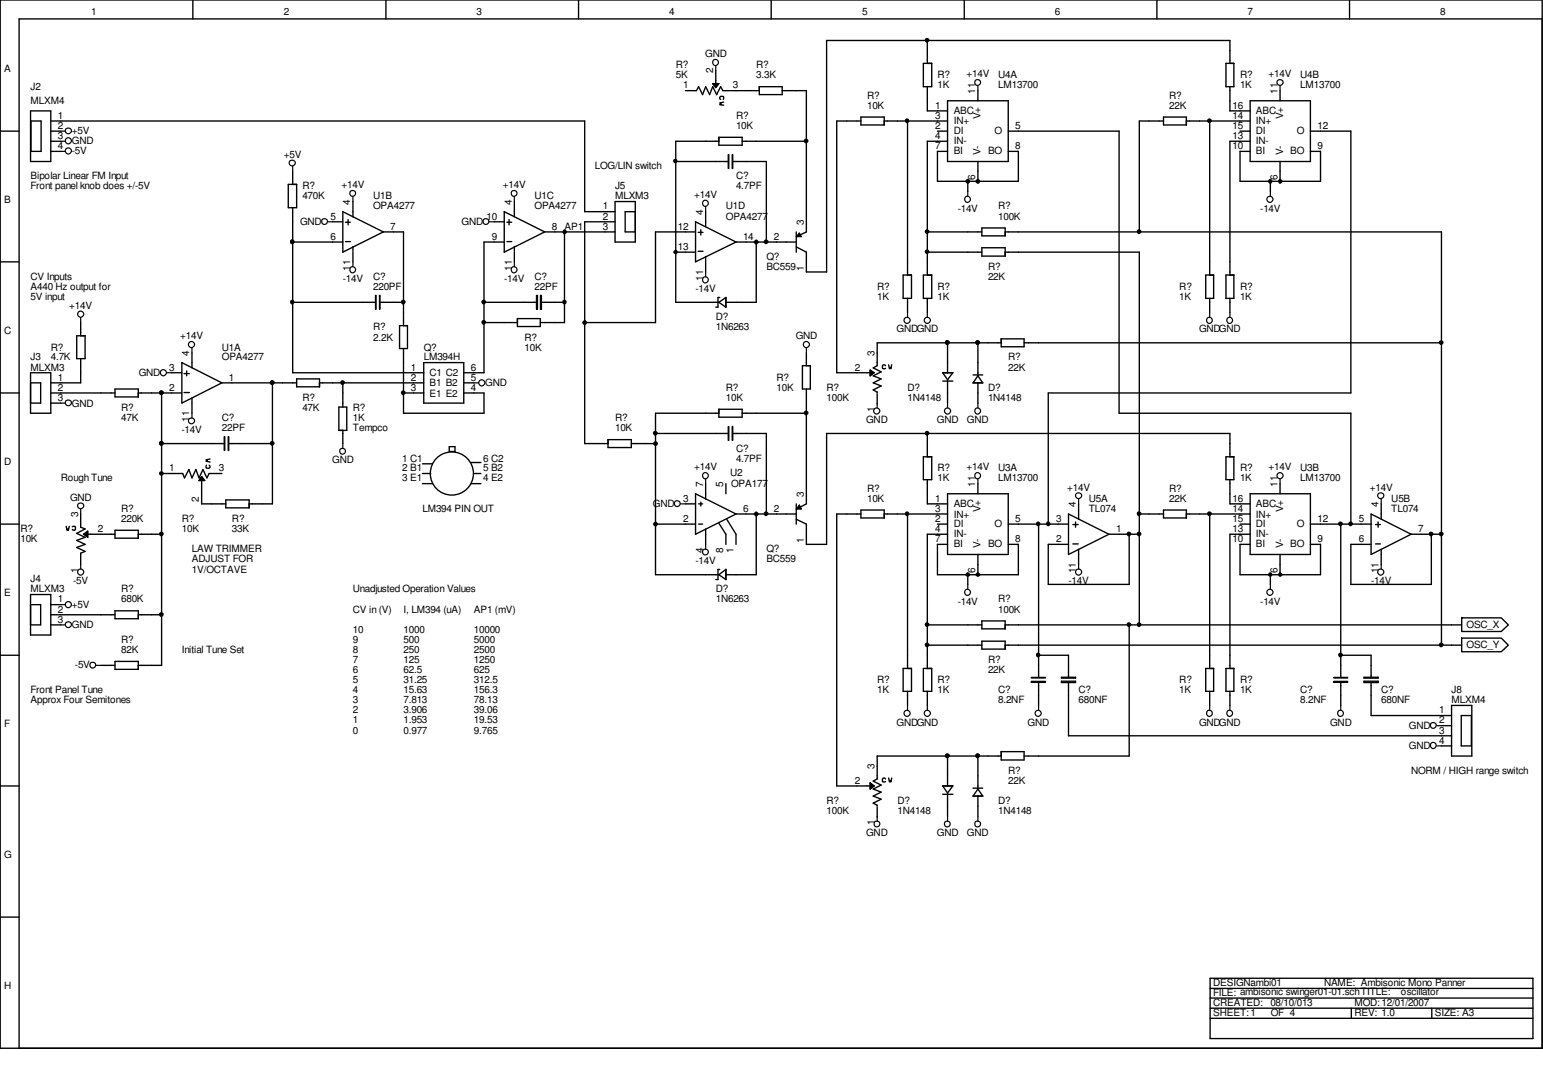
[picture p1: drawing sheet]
<svg xmlns="http://www.w3.org/2000/svg" width="297mm" height="210mm" viewBox="0 0 297 210" stroke-linecap="round" stroke-linejoin="round" font-family="sans-serif">
<defs><g id="words">
<g font-size="1.9">
<text x="17.6" y="3">1</text>
<text x="54.6" y="3">2</text>
<text x="91.7" y="3">3</text>
<text x="128.8" y="3">4</text>
<text x="166" y="3">5</text>
<text x="203.1" y="3">6</text>
<text x="240.2" y="3">7</text>
<text x="277.2" y="3">8</text>
<text x="135.8" y="11">GND</text>
<text x=".8" y="13.8">A</text>
<text x="5.9" y="17.4">J2</text>
<text x="130.1" y="13.1">R?</text>
<text x="130.1" y="15.1">5K</text>
<text x="131.5" y="17">1</text>
<text x="137.3" y="14.1" transform="rotate(-90 137.3 14.1)">2</text>
<text x="141.1" y="17">3</text>
<text x="145.6" y="13.1">R?</text>
<text x="145.6" y="15.1">3.3K</text>
<text x="180.5" y="15.1">R?</text>
<text x="180.5" y="17">1K</text>
<text x="186.1" y="14.9">+14V</text>
<text x="192.1" y="15.1">U4A</text>
<text x="192.1" y="17">LM13700</text>
<text x="238.7" y="15.1">R?</text>
<text x="238.7" y="17">1K</text>
<text x="244.2" y="14.9">+14V</text>
<text x="250.3" y="15.1">U4B</text>
<text x="250.3" y="17">LM13700</text>
<text x="5.9" y="20">MLXM4</text>
<text x="11.1" y="22.9">1</text>
<text x="141.7" y="22.9">R?</text>
<text x="166.9" y="19">R?</text>
<text x="166.9" y="20.9">10K</text>
<text x="180" y="20.9">1</text>
<text x="180" y="22.9">3</text>
<text x="183.6" y="22">ABC</text>
<text x="183.6" y="23.9">IN+</text>
<text x="187.7" y="18" transform="rotate(-90 187.7 18)">11</text>
<text x="188.8" y="22.9" transform="rotate(-90 188.8 22.9)">V+</text>
<text x="225.1" y="19">R?</text>
<text x="225.1" y="20.9">22K</text>
<text x="237.3" y="20.9">16</text>
<text x="237.3" y="22.9">14</text>
<text x="241.8" y="22">ABC</text>
<text x="241.8" y="23.9">IN+</text>
<text x="245.9" y="18" transform="rotate(-90 245.9 18)">11</text>
<text x="247" y="22.9" transform="rotate(-90 247 22.9)">V+</text>
<text x="11.1" y="24.8">2</text>
<text x="11.1" y="26.8">3</text>
<text x="11.1" y="28.7">4</text>
<text x="13.8" y="25.8">+5V</text>
<text x="13.8" y="29.7">-5V</text>
<text x="13.8" y="27.8">GND</text>
<text x="141.7" y="24.8">10K</text>
<text x="180" y="24.8">2</text>
<text x="180" y="26.8">4</text>
<text x="180" y="28.7">7</text>
<text x="183.6" y="25.8">DI</text>
<text x="183.6" y="27.8">IN-</text>
<text x="183.6" y="29.7">BI</text>
<text x="188.8" y="29.9" transform="rotate(-90 188.8 29.9)">V-</text>
<text x="190.2" y="29.7">BO</text>
<text x="191.5" y="25.8">O</text>
<text x="195.4" y="24.8">5</text>
<text x="195.4" y="28.7">8</text>
<text x="237.3" y="24.8">15</text>
<text x="237.3" y="26.8">13</text>
<text x="237.3" y="28.7">10</text>
<text x="241.8" y="25.8">DI</text>
<text x="241.8" y="27.8">IN-</text>
<text x="241.8" y="29.7">BI</text>
<text x="247" y="29.9" transform="rotate(-90 247 29.9)">V-</text>
<text x="248.4" y="29.7">BO</text>
<text x="249.6" y="25.8">O</text>
<text x="253.6" y="24.8">12</text>
<text x="253.6" y="28.7">9</text>
<text x="5.9" y="34.5">Bipolar Linear FM Input</text>
<text x="54.6" y="30.4">+5V</text>
<text x="114.5" y="32.5">LOG/LIN switch</text>
<text x="141.7" y="34.5">C?</text>
<text x="187.7" y="34.7" transform="rotate(-90 187.7 34.7)">6</text>
<text x="245.9" y="34.7" transform="rotate(-90 245.9 34.7)">6</text>
<text x=".8" y="39">B</text>
<text x="5.9" y="36.4">Front panel knob does +/-5V</text>
<text x="58.2" y="36.4">R?</text>
<text x="58.2" y="38.4">470K</text>
<text x="65.7" y="36.2">+14V</text>
<text x="67.4" y="39.4" transform="rotate(-90 67.4 39.4)">4</text>
<text x="71.8" y="38.4">U1B</text>
<text x="71.8" y="40.3">OPA4277</text>
<text x="96.8" y="36.2">+14V</text>
<text x="98.5" y="39.4" transform="rotate(-90 98.5 39.4)">4</text>
<text x="102.9" y="38.4">U1C</text>
<text x="102.9" y="40.3">OPA4277</text>
<text x="116" y="40.3">1</text>
<text x="118.4" y="36.4">J5</text>
<text x="118.4" y="38.4">MLXM3</text>
<text x="133.6" y="38.1">+14V</text>
<text x="135.3" y="41.3" transform="rotate(-90 135.3 41.3)">4</text>
<text x="139.7" y="40.3">U1D</text>
<text x="141.7" y="36.4">4.7PF</text>
<text x="184.4" y="40.7">-14V</text>
<text x="192.1" y="40.3">R?</text>
<text x="242.6" y="40.7">-14V</text>
<text x="57.8" y="43.3">GND</text>
<text x="63.6" y="42.2">5</text>
<text x="63.6" y="46.1">6</text>
<text x="75.1" y="44.2">7</text>
<text x="88.9" y="43.3">GND</text>
<text x="93.7" y="42.2">10</text>
<text x="94.7" y="46.1">9</text>
<text x="106.2" y="44.2">8</text>
<text x="108.7" y="44.2">AP1</text>
<text x="116" y="42.2">2</text>
<text x="116" y="44.2">3</text>
<text x="130.5" y="44.2">12</text>
<text x="139.7" y="42.2">OPA4277</text>
<text x="143" y="46.1">14</text>
<text x="149" y="46.1">2</text>
<text x="154.7" y="43.3" transform="rotate(-90 154.7 43.3)">3</text>
<text x="192.1" y="42.2">100K</text>
<text x="5.9" y="53.8">CV Inputs</text>
<text x="67.4" y="52.2" transform="rotate(-90 67.4 52.2)">11</text>
<text x="71.8" y="53.8">C?</text>
<text x="98.5" y="52.2" transform="rotate(-90 98.5 52.2)">11</text>
<text x="102.9" y="53.8">C?</text>
<text x="130.5" y="48.1">13</text>
<text x="147.5" y="50">Q?</text>
<text x="147.5" y="51.9">BC559</text>
<text x="154.7" y="52.2" transform="rotate(-90 154.7 52.2)">1</text>
<text x="190.2" y="51.9">R?</text>
<text x="190.2" y="53.8">22K</text>
<text x="5.9" y="57.7">5V input</text>
<text x="5.9" y="55.8">A440 Hz output for</text>
<text x="13.3" y="59.4">+14V</text>
<text x="66" y="54.3">-14V</text>
<text x="71.8" y="55.8">220PF</text>
<text x="97.1" y="54.3">-14V</text>
<text x="102.9" y="55.8">22PF</text>
<text x="133.9" y="56.2">-14V</text>
<text x="135.3" y="54.1" transform="rotate(-90 135.3 54.1)">11</text>
<text x="168.9" y="55.8">R?</text>
<text x="168.9" y="57.7">1K</text>
<text x="180.5" y="55.8">R?</text>
<text x="180.5" y="57.7">1K</text>
<text x="227" y="55.8">R?</text>
<text x="227" y="57.7">1K</text>
<text x="238.7" y="55.8">R?</text>
<text x="238.7" y="57.7">1K</text>
<text x=".8" y="64.2">C</text>
<text x="34.7" y="65.3">+14V</text>
<text x="71.8" y="63.6">R?</text>
<text x="71.8" y="65.5">2.2K</text>
<text x="101" y="65.5">R?</text>
<text x="137.8" y="61.6">D?</text>
<text x="137.8" y="63.6">1N6263</text>
<text x="153.2" y="65.3">GND</text>
<text x="172.6" y="63.9">GNDGND</text>
<text x="230.8" y="63.9">GNDGND</text>
<text x="5.9" y="69.3">J3</text>
<text x="5.9" y="71.3">MLXM3</text>
<text x="9.8" y="67.5">R?</text>
<text x="9.8" y="69.3">4.7K</text>
<text x="32.6" y="71.3">3</text>
<text x="36.4" y="68.4" transform="rotate(-90 36.4 68.4)">4</text>
<text x="42.7" y="69.3">OPA4277</text>
<text x="42.7" y="67.5">U1A</text>
<text x="79.1" y="71.3">1</text>
<text x="81.6" y="67.5">Q?</text>
<text x="81.6" y="69.3">LM394H</text>
<text x="90.6" y="71.3">6</text>
<text x="101" y="67.5">10K</text>
<text x="164.5" y="71.3">2</text>
<text x="168.4" y="68.4" transform="rotate(-90 168.4 68.4)">3</text>
<text x="194.1" y="69.3">R?</text>
<text x="194.1" y="71.3">22K</text>
<text x="11.1" y="73.2">1</text>
<text x="11.1" y="75.2">2</text>
<text x="11.1" y="77.1">3</text>
<text x="26.7" y="72.4">GND</text>
<text x="32.6" y="75.2">2</text>
<text x="44.1" y="73.2">1</text>
<text x="58.2" y="77.1">R?</text>
<text x="79.1" y="73.2">2</text>
<text x="79.1" y="75.2">3</text>
<text x="82.7" y="72.4">C1 C2</text>
<text x="82.7" y="74.3">B1 B2</text>
<text x="82.7" y="76.3">E1 E2</text>
<text x="90.6" y="75.2">4</text>
<text x="90.6" y="73.2">5</text>
<text x="93.4" y="74.3">GND</text>
<text x="139.7" y="75.2">R?</text>
<text x="139.7" y="77.1">10K</text>
<text x="149.5" y="73.2">R?</text>
<text x="149.5" y="75.2">10K</text>
<text x="159.1" y="75.2">R?</text>
<text x="159.1" y="77.1">100K</text>
<text x="174.7" y="75.2">D?</text>
<text x="174.7" y="77.1">1N4148</text>
<text x="190.2" y="75.2">D?</text>
<text x="190.2" y="77.1">1N4148</text>
<text x="13.8" y="78.2">GND</text>
<text x="23.3" y="79.1">R?</text>
<text x="23.3" y="81">47K</text>
<text x="34.9" y="83.3">-14V</text>
<text x="36.4" y="81.2" transform="rotate(-90 36.4 81.2)">11</text>
<text x="42.7" y="81">C?</text>
<text x="42.7" y="83">22PF</text>
<text x="58.2" y="79.1">47K</text>
<text x="67.9" y="79.1">R?</text>
<text x="67.9" y="81">1K</text>
<text x="67.9" y="83">Tempco</text>
<text x="118.4" y="81">R?</text>
<text x="118.4" y="83">10K</text>
<text x="166.7" y="81.4">GND</text>
<text x="168.4" y="79.3" transform="rotate(-90 168.4 79.3)">1</text>
<text x="180.4" y="81.4">GND</text>
<text x="186.1" y="81.4">GND</text>
<text x=".8" y="89.4">D</text>
<text x="64" y="89.2">GND</text>
<text x="77.4" y="88.8">1 C1</text>
<text x="93" y="88.8">6 C2</text>
<text x="141.7" y="86.9">C?</text>
<text x="141.7" y="88.8">4.7PF</text>
<text x="11.7" y="92.6">Rough Tune</text>
<text x="32.6" y="90.7">1</text>
<text x="42.1" y="90.7">3</text>
<text x="77.4" y="92.6">3 E1</text>
<text x="77.4" y="90.7">2 B1</text>
<text x="93" y="92.6">4 E2</text>
<text x="93" y="90.7">5 B2</text>
<text x="133.6" y="90.5">+14V</text>
<text x="135.3" y="93.6" transform="rotate(-90 135.3 93.6)">7</text>
<text x="139.2" y="93.6" transform="rotate(-90 139.2 93.6)">5</text>
<text x="140.6" y="91.6">U2</text>
<text x="140.8" y="93.6">OPA177</text>
<text x="154.7" y="95.6" transform="rotate(-90 154.7 95.6)">3</text>
<text x="166.9" y="94.6">R?</text>
<text x="180.5" y="90.7">R?</text>
<text x="180.5" y="92.6">1K</text>
<text x="186.1" y="90.5">+14V</text>
<text x="187.7" y="93.6" transform="rotate(-90 187.7 93.6)">11</text>
<text x="192.1" y="90.7">U3A</text>
<text x="192.1" y="92.6">LM13700</text>
<text x="205.4" y="94.4">+14V</text>
<text x="225.1" y="94.6">R?</text>
<text x="238.7" y="90.7">R?</text>
<text x="238.7" y="92.6">1K</text>
<text x="244.2" y="90.5">+14V</text>
<text x="245.9" y="93.6" transform="rotate(-90 245.9 93.6)">11</text>
<text x="250.3" y="90.7">U3B</text>
<text x="250.3" y="92.6">LM13700</text>
<text x="263.7" y="94.4">+14V</text>
<text x="13.5" y="96.4">GND</text>
<text x="15" y="99.5" transform="rotate(-90 15 99.5)">3</text>
<text x="23.3" y="98.5">R?</text>
<text x="23.3" y="100.4">220K</text>
<text x="35" y="100.4">R?</text>
<text x="38.3" y="96.5" transform="rotate(-90 38.3 96.5)">2</text>
<text x="44.7" y="100.4">R?</text>
<text x="81.3" y="98.5">LM394 PIN OUT</text>
<text x="125.7" y="97.6">GND</text>
<text x="131.5" y="96.5">3</text>
<text x="131.5" y="100.4">2</text>
<text x="143" y="98.5">6</text>
<text x="149" y="98.5">2</text>
<text x="166.9" y="96.5">10K</text>
<text x="180" y="96.5">1</text>
<text x="180" y="98.5">3</text>
<text x="180" y="100.4">2</text>
<text x="183.6" y="97.6">ABC</text>
<text x="183.6" y="99.6">IN+</text>
<text x="183.6" y="101.4">DI</text>
<text x="188.8" y="98.6" transform="rotate(-90 188.8 98.6)">V+</text>
<text x="191.5" y="101.4">O</text>
<text x="195.4" y="100.4">5</text>
<text x="203.3" y="100.4">3</text>
<text x="207.1" y="97.5" transform="rotate(-90 207.1 97.5)">4</text>
<text x="209.6" y="96.5">U5A</text>
<text x="209.6" y="98.5">TL074</text>
<text x="225.1" y="96.5">22K</text>
<text x="237.3" y="96.5">16</text>
<text x="237.3" y="98.5">14</text>
<text x="237.3" y="100.4">15</text>
<text x="241.8" y="97.6">ABC</text>
<text x="241.8" y="99.6">IN+</text>
<text x="241.8" y="101.4">DI</text>
<text x="247" y="98.6" transform="rotate(-90 247 98.6)">V+</text>
<text x="249.6" y="101.4">O</text>
<text x="253.6" y="100.4">12</text>
<text x="261.6" y="100.4">5</text>
<text x="265.4" y="97.5" transform="rotate(-90 265.4 97.5)">4</text>
<text x="267.8" y="96.5">U5B</text>
<text x="267.8" y="98.5">TL074</text>
<text x="3.9" y="102.4">R?</text>
<text x="3.9" y="104.3">10K</text>
<text x="18.8" y="102.4">2</text>
<text x="35" y="102.4">10K</text>
<text x="37" y="106.3">LAW TRIMMER</text>
<text x="44.7" y="102.4">33K</text>
<text x="135.3" y="106.4" transform="rotate(-90 135.3 106.4)">4</text>
<text x="139.2" y="106.4" transform="rotate(-90 139.2 106.4)">8</text>
<text x="141.2" y="106.4" transform="rotate(-90 141.2 106.4)">1</text>
<text x="147.5" y="106.3">Q?</text>
<text x="154.7" y="104.5" transform="rotate(-90 154.7 104.5)">1</text>
<text x="180" y="102.4">4</text>
<text x="180" y="104.3">7</text>
<text x="183.6" y="103.4">IN-</text>
<text x="183.6" y="105.3">BI</text>
<text x="188.8" y="105.5" transform="rotate(-90 188.8 105.5)">V-</text>
<text x="190.2" y="105.3">BO</text>
<text x="195.4" y="104.3">8</text>
<text x="203.3" y="104.3">2</text>
<text x="214.8" y="102.4">1</text>
<text x="237.3" y="102.4">13</text>
<text x="237.3" y="104.3">10</text>
<text x="241.8" y="103.4">IN-</text>
<text x="241.8" y="105.3">BI</text>
<text x="247" y="105.5" transform="rotate(-90 247 105.5)">V-</text>
<text x="248.4" y="105.3">BO</text>
<text x="253.6" y="104.3">9</text>
<text x="261.6" y="104.3">6</text>
<text x="273" y="102.4">7</text>
<text x="5.9" y="112">J4</text>
<text x="5.9" y="114">MLXM3</text>
<text x="14.1" y="112.4">-5V</text>
<text x="15" y="110.2" transform="rotate(-90 15 110.2)">1</text>
<text x="23.3" y="114">R?</text>
<text x="37" y="108.2">ADJUST FOR</text>
<text x="37" y="110.2">1V/OCTAVE</text>
<text x="67.9" y="114">Unadjusted Operation Values</text>
<text x="133.9" y="108.5">-14V</text>
<text x="137.8" y="114">D?</text>
<text x="147.5" y="108.2">BC559</text>
<text x="187.7" y="110.3" transform="rotate(-90 187.7 110.3)">6</text>
<text x="205.7" y="112.4">-14V</text>
<text x="207.1" y="110.3" transform="rotate(-90 207.1 110.3)">11</text>
<text x="245.9" y="110.3" transform="rotate(-90 245.9 110.3)">6</text>
<text x="263.9" y="112.4">-14V</text>
<text x="265.4" y="110.3" transform="rotate(-90 265.4 110.3)">11</text>
<text x=".8" y="114.6">E</text>
<text x="11.1" y="115.9">1</text>
<text x="11.1" y="117.9">2</text>
<text x="11.1" y="119.8">3</text>
<text x="13.8" y="117">+5V</text>
<text x="23.3" y="115.9">680K</text>
<text x="67.9" y="117.9">CV in (V)</text>
<text x="77.7" y="117.9">I, LM394 (uA)</text>
<text x="91.2" y="117.9">AP1 (mV)</text>
<text x="137.8" y="115.9">1N6263</text>
<text x="184.4" y="116.3">-14V</text>
<text x="192.1" y="115.9">R?</text>
<text x="192.1" y="117.9">100K</text>
<text x="242.6" y="116.3">-14V</text>
<text x="13.8" y="120.9">GND</text>
<text x="23.3" y="123.7">R?</text>
<text x="23.3" y="125.6">82K</text>
<text x="35" y="125.6">Initial Tune Set</text>
<text x="67.9" y="121.8">10</text>
<text x="67.9" y="123.7">9</text>
<text x="67.9" y="125.6">8</text>
<text x="77.7" y="121.8">1000</text>
<text x="77.7" y="123.7">500</text>
<text x="77.7" y="125.6">250</text>
<text x="91.2" y="121.8">10000</text>
<text x="91.2" y="123.7">5000</text>
<text x="91.2" y="125.6">2500</text>
<text x="282.3" y="124.7">OSC_Y</text>
<text x="282.3" y="120.9">OSC_X</text>
<text x="14.4" y="128.6">-5V</text>
<text x="67.9" y="127.6">7</text>
<text x="67.9" y="129.5">6</text>
<text x="67.9" y="131.5">5</text>
<text x="77.7" y="127.6">125</text>
<text x="77.7" y="129.5">62.5</text>
<text x="77.7" y="131.5">31.25</text>
<text x="91.2" y="127.6">1250</text>
<text x="91.2" y="129.5">625</text>
<text x="91.2" y="131.5">312.5</text>
<text x="168.9" y="131.5">R?</text>
<text x="180.5" y="131.5">R?</text>
<text x="190.2" y="127.6">R?</text>
<text x="190.2" y="129.5">22K</text>
<text x="227" y="131.5">R?</text>
<text x="238.7" y="131.5">R?</text>
<text x="5.9" y="135.3">Approx Four Semitones</text>
<text x="5.9" y="133.4">Front Panel Tune</text>
<text x="67.9" y="133.4">4</text>
<text x="67.9" y="135.3">3</text>
<text x="67.9" y="137.2">2</text>
<text x="77.7" y="135.3">7.813</text>
<text x="77.7" y="137.2">3.906</text>
<text x="77.7" y="133.4">15.63</text>
<text x="91.2" y="133.4">156.3</text>
<text x="91.2" y="135.3">78.13</text>
<text x="91.2" y="137.2">39.06</text>
<text x="168.9" y="133.4">1K</text>
<text x="180.5" y="133.4">1K</text>
<text x="192.1" y="133.4">C?</text>
<text x="192.1" y="135.3">8.2NF</text>
<text x="207.6" y="133.4">C?</text>
<text x="207.6" y="135.3">680NF</text>
<text x="227" y="133.4">1K</text>
<text x="238.7" y="133.4">1K</text>
<text x="250.3" y="133.4">C?</text>
<text x="250.3" y="135.3">8.2NF</text>
<text x="265.9" y="133.4">C?</text>
<text x="265.9" y="135.3">680NF</text>
<text x="277.1" y="137.2">1</text>
<text x="279.4" y="133.4">J8</text>
<text x="279.4" y="135.3">MLXM4</text>
<text x=".8" y="139.9">F</text>
<text x="67.9" y="141.1">0</text>
<text x="67.9" y="139.2">1</text>
<text x="77.7" y="139.2">1.953</text>
<text x="77.7" y="141.1">0.977</text>
<text x="91.2" y="141.1">9.765</text>
<text x="91.2" y="139.2">19.53</text>
<text x="172.6" y="139.6">GNDGND</text>
<text x="197.8" y="139.6">GND</text>
<text x="230.8" y="139.6">GNDGND</text>
<text x="256.1" y="139.6">GND</text>
<text x="271.2" y="140.2">GND</text>
<text x="277.1" y="139.2">2</text>
<text x="277.1" y="141.1">3</text>
<text x="277.1" y="143.1">4</text>
<text x="168.4" y="147.9" transform="rotate(-90 168.4 147.9)">3</text>
<text x="194.1" y="148.8">R?</text>
<text x="271.2" y="144.1">GND</text>
<text x="271.6" y="148.8">NORM / HIGH range switch</text>
<text x="159.1" y="154.7">R?</text>
<text x="164.5" y="150.8">2</text>
<text x="172.8" y="154.7">D?</text>
<text x="192.1" y="154.7">D?</text>
<text x="194.1" y="150.8">22K</text>
<text x="159.1" y="156.6">100K</text>
<text x="166.7" y="160.9">GND</text>
<text x="168.4" y="158.8" transform="rotate(-90 168.4 158.8)">1</text>
<text x="172.8" y="156.6">1N4148</text>
<text x="180.4" y="160.9">GND</text>
<text x="186.1" y="160.9">GND</text>
<text x="192.1" y="156.6">1N4148</text>
<text x=".8" y="165">G</text>
<text x=".8" y="190.2">H</text>
<text x="233.5" y="191.6">FILE: ambisonic swinger01-01.schTITLE:</text>
<text x="233.5" y="189.7">DESIGN:ambi01</text>
<text x="254.9" y="189.7">NAME: Ambisonic Mono Panner</text>
<text x="269.7" y="191.5">oscillator</text>
<text x="233.5" y="195.5">SHEET:1</text>
<text x="233.5" y="193.5">CREATED:</text>
<text x="244.6" y="193.5">08/10/013</text>
<text x="244.6" y="195.5">OF 4</text>
<text x="260.7" y="195.5">REV: 1.0</text>
<text x="260.7" y="193.5">MOD:12/01/2007</text>
<text x="276.2" y="195.5">SIZE: A3</text>
</g>
</g></defs>
<g fill="none" stroke="#000" stroke-width=".26">
<path d="M0 0h296.9v201.7h-296.9zM37.1 0v3.6M74.3 0v3.6M111.4 0v3.6M131.9 17.4h2.2l.4-.7 .8 1.5 .5-1.5 .8 1.5 .6-1.5 .8 1.5 .7-1.5 .4 .7h7.1M137.2 16.1h1.2l-.6 .7zM137.8 13.5v3.3M138.7 19.1l-.1-.1 .1-.5h.5v.6M139.3 19.6l-.7 .2 .2 .2-.2 .2h.7M146.2 16.7h4.4v1.5h-4.4zM148.5 0v3.6M150.6 17.4h4.6v27.2l-1.9 1"/>
<path d="M177.8 12.2h1.6v4.5h-1.6zM178.5 7.8v4.4M178.5 16.7v4.6h3.9M182.4 19.4h11.7v11.7h-11.7zM185.6 0v3.6M188.3 17.4v2M222.7 0v3.6M236 12.2h1.5v4.5h-1.5zM236.8 12.2v-4.4h-77.7v44.5h-3.9v-3.8l-1.9-1M236.8 16.7v4.6h3.9M240.7 19.4h11.6v11.7h-11.6zM246.4 17.4v2"/>
<path d="M259.8 0v3.6M296.9 3.6h-293.2v198.1M0 25.2h3.7M5.9 21.3h3.9v9.8h-3.9zM6 23.3h1.9v5.8h-1.9zM9.8 25.2h1.9M9.8 23.3h102.8v17.4h5.8M9.8 27.2h1.9M9.8 29.1h1.9M55.5 35.5h1.6v4.5h-1.6zM56.3 32.9v2.6M56.3 40v31.7h25.3"/>
<path d="M67.9 38.8v2.9M99 38.8v2.9M118.4 38.8h3.9v7.8h-3.9zM130.1 31.1h10.1M138.4 27.2h-8.3v31h8.3M138.4 26.4h4.5v1.5h-4.5zM141.1 31.1h6.4v15.5M142.9 27.2h12.3M165.7 23.3h-4.6v48.4h7.2M165.7 22.5h4.5v1.5h-4.5zM170.2 23.3h12.2M174.7 23.3v29.6"/>
<path d="M180.5 25.2h1.9M182.4 27.2h-3.9v25.7M182.4 29.1h-1.9v5.8h15.5v-5.8h-1.9M186.3 34.9v1.9M188.3 31.1v3.8M194.1 25.2h21.3v54.3h44.7v21.3M224 22.5h4.4v1.5h-4.4zM224 23.3h-4.7v21.3M228.4 23.3h12.3M232.9 23.3v29.6M238.7 25.2h2M240.7 27.2h-3.9v25.7"/>
<path d="M240.7 29.1h-2v5.8h15.5v-5.8h-1.9M244.6 34.9v1.9M246.4 31.1v3.8M252.3 25.2h7.8v50.4h-58.3v25.2M0 50.4h3.7M56.3 46.6h9.7M56.3 58.2h16M64 42.7h2M66 40.7l7.8 3.9-7.8 3.9zM66.5 42.8h.9M66.5 46.5h.9M67 42.2v1.1"/>
<path d="M67.9 47.4v.9M67.9 48.5v1.9M73.2 58.2h4.5M73.8 44.6h3.9v18.1M93.2 58.2h10M95.1 42.7h2M97.1 46.6h-3.9v25.1h-3.9M97.1 40.7l7.8 3.9-7.8 3.9zM97.6 42.8h.9M97.6 46.5h.9M98 42.2v1.1M99 47.4v.9"/>
<path d="M99 48.5v1.9M104.3 58.2h4.4M104.9 44.6h13.5M108.7 44.6v17.5h-4.7M118.4 42.7h-5.8v42.6h4.4M122.3 40.7h-1.9v3.9h1.9M130.1 48.5h3.8M133.9 44.6h-7.7v17.5h-13.6M133.9 42.7l7.8 3.9-7.8 3.8zM134.4 44.7h.9M134.4 48.3h.9M134.9 44.2v1"/>
<path d="M135.8 40.7v2.9M135.8 49.4v.9M135.8 50.4v1.9M138.4 58.2l1.3-1v1.9zM138.6 57.2h-.4v1.9h-.4M141.7 46.6h11.6M145.6 46.6v11.6h-5.9M153.3 44.6v3.9M173.9 52.9h1.6v4.5h-1.6zM174.7 57.4v2.7M177.8 52.9h1.6v4.5h-1.6zM178.5 44.6h10.5"/>
<path d="M178.5 57.4v2.7M178.5 48.5h10.5M189 43.9h4.5v1.5h-4.5zM189 47.7h4.5v1.6h-4.5zM193.5 44.6h84v79.5M193.5 48.5h25.8v71.7M232.1 52.9h1.5v4.5h-1.5zM232.9 57.4v2.7M236 52.9h1.5v4.5h-1.5zM236.8 57.4v2.7M0 75.6h3.7M5.9 71.7h3.9v7.8h-3.9z"/>
<path d="M5.9 73.7h1.9v3.9h-1.9M9.8 75.6h12.3M9.8 77.6h1.9M14.8 64.6h1.6v4.4h-1.6zM15.5 69v4.7h-5.7M15.5 62.1v2.5M22.1 74.8h4.5v1.6h-4.5zM26.6 75.6h8.4M31.1 75.6v52.4h-4.5M33.1 71.7h1.9M35 69.8l7.7 3.9-7.7 3.9zM35.4 71.9h1"/>
<path d="M35.4 75.5h1M35.9 71.4v.9M37 67.9v2.9M37 76.5v1M37 77.6v1.9M42.7 73.7h14.4M52.4 73.7v23.2h-4.4M57.1 72.9h4.4v1.5h-4.4zM61.5 73.7h20.1M65.2 78.3h1.6v4.5h-1.6zM66 73.7v4.6M76.9 62.7h1.5v4.4h-1.5z"/>
<path d="M77.7 75.6h3.9M77.7 67.1v12.4h15.5v-3.9h-3.9M81.6 69.8h7.7v7.8h-7.7zM89.3 73.7h1.9M93.2 62.1h6.4M99.6 61.3h4.4v1.5h-4.4zM138.4 79.5h-12.2v31.1h12.2M138.4 78.7h4.5v1.6h-4.5zM142.9 79.5h12.3M154.5 70.4h1.5v4.4h-1.5zM155.2 74.8v22.1l-1.9 1.1M155.2 67.9v2.5"/>
<path d="M167.5 71.2l.8 .5-.8 .6zM168.9 75.8v1.9M170.5 70.4l-.2-.2-.4 .2v.5h.6M171.1 70.2l.1 .8 .2-.3 .1 .3 .2-.8M181.5 71.7h1.9l-1 1.4zM181.5 73.3h1.9M182.4 66v5.7M182.4 73.1v4.5M187.3 72.1h1.9M188.3 72.3l.9 1.4h-1.9zM188.3 66v6.3M188.3 73.7v3.9"/>
<path d="M192.7 66h-23.8v4.4l-.8 .4 1.5 .7-1.5 .8 1.5 .6-1.5 .8 1.5 .6-1.5 .7 .8 .4v.2M192.7 65.2h4.4v1.5h-4.4zM197.1 66h80.4M15.5 98.9v2.5l.9 .4-1.6 .8 1.6 .8-1.6 .6 1.6 .7-1.6 .6 1.6 .8-.9 .3v2.2M31.1 91.1h4.1l.3 .8 .9-1.6 .6 1.6 .7-1.6 .6 1.6 .8-1.6 .7 1.6 .5-.8h2.4M31.1 85.3h12M38.8 91.7v5.2h4.7M38.8 91.7l.6 .8h-1.1zM39.7 89.5v.6h.6l.1-.2-.1-.4M40.4 88.3l-.7 .2 .2 .1-.2 .1 .7 .2M43.5 96.2h4.5v1.5h-4.5zM44.1 85.3h8.3"/>
<path d="M66 82.8v2.5M81.3 89.2h2M81.3 93h2M81.3 91.1h1.6M86.5 85.9h1.1v1h-1.1zM90.6 93h2M90.6 89h2M91.2 91.1h1.4M117 84.6h4.5v1.5h-4.5zM121.5 85.3h4.7M126.2 83.4h14M131.9 96.9h2"/>
<path d="M133.9 95l7.8 3.9-7.8 3.9zM134.5 96.9h.8M134.9 96.6v.8M135.8 93v3M139.7 93v2M139.9 99.9l1.8 2.9v1.9M141.1 83.4h6.4v15.5M141.7 98.9h11.6M145.6 98.9v11.7h-5.9M153.3 96.9v3.9M165.7 98.9h-4.6v52.3h7.2M165.7 98.1h4.5v1.6h-4.5z"/>
<path d="M170.2 98.9h12.2M174.7 98.9v29.7M177.8 87.9h1.6v4.4h-1.6zM178.5 92.3v4.6h3.9M178.5 83.4v4.5M182.4 95h11.7v11.7h-11.7zM188.3 93v2M205.7 98.9l7.8 3.9-7.8 3.9zM207.6 96.9v3M219.3 98.9h4.7M224 98.1h4.4v1.6h-4.4zM228.4 98.9h12.3"/>
<path d="M232.9 98.9v29.7M236 87.9h1.5v4.4h-1.5zM236.8 92.3v4.6h3.9M236.8 87.9v-4.5h-77.7v21.3h-3.9v-3.9l-1.9-.9M240.7 95h11.6v11.7h-11.6zM246.4 93v2M263.9 98.9l7.7 3.9-7.7 3.9zM265.9 96.9v3M0 100.8h3.7M5.9 116.3h1.9v3.9h-1.9M5.9 114.4h3.9v7.8h-3.9zM9.8 116.3h1.9"/>
<path d="M9.8 118.3h12.3M12.7 101.3l.2 .7 .2-.2 .1 .2 .1-.7M13.9 101.3h.6v.6l-.2 .1-.4-.1M16.1 102.8h6M16.1 102.8l.8-.6v1.2zM22.1 102h4.5v1.5h-4.5zM22.1 117.5h4.5v1.5h-4.5zM26.6 118.3h4.5M26.6 102.8h4.5M126.2 100.8h7.7M134.5 100.8h.8M135.8 101.8v2.9"/>
<path d="M138.4 100.7l1.3 2.1v1.9M138.4 110.6l1.3-1v1.9zM138.6 109.6h-.4v1.9h-.4M180.5 100.8h1.9M182.4 102.8h-3.9v25.8M182.4 104.7h-1.9v5.9h15.5v-5.9h-1.9M186.3 110.6v1.8M188.3 106.7v3.9M189 119.5h4.5v1.5h-4.5zM194.1 100.8h11.6M199.9 100.8v29.5M206.5 100.9h1.1"/>
<path d="M206.5 104.6h1.1M207 100.4v1M207.6 105.7v2.9M213.5 102.8h5.8M217.4 102.8v9.6h-15.6v-7.7h3.9M238.7 100.8h2M240.7 102.8h-3.9v25.8M240.7 104.7h-2v5.9h15.5v-5.9h-1.9M244.6 110.6v1.8M246.4 106.7v3.9M252.3 100.8h11.6M258.1 100.8v29.5"/>
<path d="M264.8 100.9h.9M264.8 104.6h.9M265.3 100.4v1M265.9 105.7v2.9M271.6 102.8h5.9M275.5 102.8v9.6h-15.4v-7.7h3.8M281.4 118.9h7.6l1.4 1.3-1.4 1.3h-7.6zM0 126.1h3.7M9.8 120.2h1.9M19.4 128h2.7M22.1 127.3h4.5v1.5h-4.5zM173.9 128.6h1.6v4.4h-1.6z"/>
<path d="M174.7 133v2.7M177.8 128.6h1.6v4.4h-1.6zM178.5 124.1h10.5M178.5 120.2h10.5M178.5 133v2.7M189 123.4h4.5v1.5h-4.5zM193.5 124.1h87.9M193.5 120.2h87.9M199.9 126.1h5.8v4.2M199.9 131.3v4.4M204.3 130.3h2.7v.2h-2.7zM204.3 131.1h2.7v.2h-2.7z"/>
<path d="M205.7 131.3v10.3h73.7M217.4 120.2v25.3h-20.3M232.1 128.6h1.5v4.4h-1.5zM232.9 133v2.7M236 128.6h1.5v4.4h-1.5zM236.8 133v2.7M258.1 126.1h5.8v4.2M258.1 131.3v4.4M262.6 130.3h2.7v.2h-2.7zM262.6 131.1h2.7v.2h-2.7zM263.9 131.3v6.4h15.5M277.5 139.6h1.9"/>
<path d="M279.4 135.7h3.9v9.8h-3.9zM281.3 137.7h1.9v5.8h-1.9zM281.4 122.8h7.6l1.4 1.3-1.4 1.3h-7.6zM0 151.2h3.7M167.5 150.6l.8 .6-.8 .6zM168.9 155.3v1.9M170.5 149.9l-.2-.2-.4 .2v.5h.6M171.1 149.7l.1 .8 .2-.3 .1 .3 .2-.8M181.5 151.2h1.9l-1 1.4zM181.5 152.8h1.9M182.4 145.5v5.7M182.4 152.6v4.5"/>
<path d="M187.3 151.6h1.9M188.3 151.8l.9 1.4h-1.9zM188.3 145.5v6.3M188.3 153.2v3.9M192.7 145.5h-23.8v4.4l-.8 .4 1.5 .7-1.5 .8 1.5 .6-1.5 .8 1.5 .6-1.5 .7 .8 .4v.2M192.7 144.6h4.4v1.6h-4.4zM277.5 143.5h1.9M0 176.4h3.7M233 190.2h62.1M233 192h62.1M233 194h62.1M233 195.9h62.1"/>
<path d="M233 188.2h62.1v11.6h-62.1zM260.1 194v1.9M275.6 194v1.9"/>
<circle cx="87" cy="91.1" r="4.2"/>
</g>
<g fill="none" stroke="#000" stroke-width=".23">
<path d="M137.8 12.6v.9M188.3 16.5v.9M246.4 16.5v.9M11.7 25.2h.9M11.7 29.1h.9M11.7 27.2h.9M56.3 32v.9M67.9 37.8v1M99 37.8v1M135.8 39.8v.9M186.3 36.8v1M244.6 36.8v1"/>
<path d="M63.1 42.7h.9M67.9 50.4v.9M94.2 42.7h.9M99 50.4v.9M135.8 52.3v1M11.7 77.6h.9M15.5 61.1v1M32.1 71.7h1M37 67v.9M37 79.5v.9M91.2 73.7h1M155.2 67v.9"/>
<path d="M168.9 77.6v.9M174.7 60.1v.9M178.5 60.1v.9M182.4 77.6v.9M188.3 77.6v.9M232.9 60.1v.9M236.8 60.1v.9M15.5 98v.9M66 85.3v1M131 96.9h.9M135.8 92.1v.9M188.3 92.1v.9"/>
<path d="M207.6 96v.9M246.4 92.1v.9M265.9 96v.9M11.7 116.3h.9M15.5 108.6v.9M135.8 104.7v1M186.3 112.4v1M207.6 108.6v.9M244.6 112.4v1M265.9 108.6v.9M11.7 120.2h.9M18.5 128h.9"/>
<path d="M174.7 135.7v1M178.5 135.7v1M199.9 135.7v1M232.9 135.7v1M236.8 135.7v1M258.1 135.7v1M276.6 139.6h.9M168.9 157.1v.9M182.4 157.1v.9M188.3 157.1v.9M276.6 143.5h.9"/>
<circle cx="137.7" cy="12" r=".58"/>
<circle cx="188.2" cy="15.9" r=".57"/>
<circle cx="246.4" cy="15.9" r=".58"/>
<circle cx="13.2" cy="29" r=".59"/>
<circle cx="13.2" cy="27.1" r=".59"/>
<circle cx="13.2" cy="25.2" r=".58"/>
<circle cx="56.3" cy="31.4" r=".58"/>
<circle cx="67.9" cy="37.2" r=".57"/>
<circle cx="99" cy="37.2" r=".57"/>
<circle cx="135.8" cy="39.1" r=".58"/>
<circle cx="186.2" cy="38.3" r=".58"/>
<circle cx="244.5" cy="38.3" r=".59"/>
<circle cx="62.5" cy="42.6" r=".57"/>
<circle cx="67.9" cy="51.9" r=".58"/>
<circle cx="93.5" cy="42.6" r=".57"/>
<circle cx="98.9" cy="51.9" r=".58"/>
<circle cx="135.8" cy="53.8" r=".58"/>
<circle cx="13.2" cy="77.5" r=".58"/>
<circle cx="15.5" cy="60.4" r=".59"/>
<circle cx="31.5" cy="71.7" r=".59"/>
<circle cx="36.9" cy="66.3" r=".59"/>
<circle cx="92.8" cy="73.6" r=".59"/>
<circle cx="155.2" cy="66.3" r=".59"/>
<circle cx="168.8" cy="79.1" r=".59"/>
<circle cx="174.6" cy="61.6" r=".59"/>
<circle cx="178.5" cy="61.6" r=".59"/>
<circle cx="182.4" cy="79.1" r=".59"/>
<circle cx="188.2" cy="79.1" r=".58"/>
<circle cx="232.8" cy="61.6" r=".58"/>
<circle cx="236.7" cy="61.6" r=".58"/>
<circle cx="15.5" cy="97.3" r=".58"/>
<circle cx="36.9" cy="81" r=".58"/>
<circle cx="65.9" cy="86.8" r=".57"/>
<circle cx="130.4" cy="96.9" r=".57"/>
<circle cx="135.8" cy="91.5" r=".58"/>
<circle cx="188.2" cy="91.5" r=".58"/>
<circle cx="207.7" cy="95.4" r=".58"/>
<circle cx="246.4" cy="91.5" r=".59"/>
<circle cx="265.8" cy="95.4" r=".58"/>
<circle cx="13.2" cy="116.3" r=".59"/>
<circle cx="15.5" cy="110.1" r=".59"/>
<circle cx="135.8" cy="106.2" r=".57"/>
<circle cx="186.2" cy="114" r=".58"/>
<circle cx="207.6" cy="110.1" r=".59"/>
<circle cx="244.5" cy="114" r=".59"/>
<circle cx="265.8" cy="110.1" r=".59"/>
<circle cx="13.2" cy="120.2" r=".58"/>
<circle cx="17.8" cy="128" r=".57"/>
<circle cx="174.6" cy="137.2" r=".59"/>
<circle cx="178.5" cy="137.2" r=".59"/>
<circle cx="199.9" cy="137.2" r=".59"/>
<circle cx="232.8" cy="137.2" r=".58"/>
<circle cx="236.7" cy="137.2" r=".58"/>
<circle cx="258" cy="137.2" r=".58"/>
<circle cx="275.9" cy="139.6" r=".57"/>
<circle cx="168.8" cy="158.5" r=".57"/>
<circle cx="182.3" cy="158.5" r=".57"/>
<circle cx="188.2" cy="158.5" r=".57"/>
<circle cx="275.9" cy="143.4" r=".58"/>
</g>
<g fill="#000">
<path d="M137.2 16.1h1.2l-.6 .7zM186.3 34.6l.3 .3-.3 .2-.2-.2zM188.3 34.6l.2 .3-.2 .2-.3-.2zM244.3 34.9l.3-.3 .1 .3-.1 .2zM246.4 34.6l.3 .3-.3 .2-.2-.2zM108.7 44.4l.2 .2-.2 .3-.2-.3zM130.1 48.3l.2 .2-.2 .2-.3-.2zM145.6 46.3l.2 .3-.2 .2-.3-.2zM153.9 44.8l.4 .8h-1zM112.6 61.8l.2 .3-.2 .2-.3-.2zM167.5 71.2l.8 .5-.8 .6zM38.8 91.7l.6 .8h-1.1z"/>
<path d="M125.9 85.3l.3-.2 .2 .2-.2 .3zM145.6 98.6l.2 .3-.2 .2-.3-.2zM153.9 97.1l.4 .9h-1zM16.1 102.8l.8-.6v1.2zM125.9 100.8l.3-.2 .2 .2-.2 .3zM186.3 110.3l.3 .3-.3 .1-.2-.1zM188.3 110.3l.2 .3-.2 .1-.3-.1zM244.6 110.3l.1 .3-.1 .1-.3-.1zM246.4 110.3l.3 .3-.3 .1-.2-.1zM167.5 150.6l.8 .6-.8 .6z"/>
<path d="M178.3 7.6h.3v.3h-.3z" fill-rule="evenodd"/>
<path d="M129.9 30.8h.2v.3h-.2z" fill-rule="evenodd"/>
<path d="M155 27h.3v.3h-.3z" fill-rule="evenodd"/>
<path d="M174.5 23.1l.1-.1 .2 .2-.2 .3-.1-.1z" fill-rule="evenodd"/>
<path d="M232.7 23.1h.2v.3h-.2z" fill-rule="evenodd"/>
<path d="M56.1 46.4l.2-.1 .1 .2-.1 .2-.2-.1z" fill-rule="evenodd"/>
<path d="M56.1 46.4l.2-.1 .1 .2-.1 .2-.2-.1z" fill-rule="evenodd"/>
<path d="M56.1 58l.2-.1 .1 .2-.1 .2-.2-.1z" fill-rule="evenodd"/>
<path d="M77.5 58h.3v.2h-.3z" fill-rule="evenodd"/>
<path d="M93 58h.2v.2h-.2z" fill-rule="evenodd"/>
<path d="M108.5 58l.2-.1 .1 .2-.1 .2-.2-.1z" fill-rule="evenodd"/>
<path d="M147.3 46.4h.3v.2h-.3z" fill-rule="evenodd"/>
<path d="M178.3 48.3h.3l.1 .1-.3 .2-.1-.2z" fill-rule="evenodd"/>
<path d="M178.3 44.4h.3v.3h-.3z" fill-rule="evenodd"/>
<path d="M219.1 44.4h.3v.3h-.3z" fill-rule="evenodd"/>
<path d="M30.9 75.4h.3v.3h-.3z" fill-rule="evenodd"/>
<path d="M30.9 75.4h.3v.3h-.3z" fill-rule="evenodd"/>
<path d="M52.2 73.5h.3v.2h-.3z" fill-rule="evenodd"/>
<path d="M52.2 73.5h.3v.2h-.3z" fill-rule="evenodd"/>
<path d="M65.8 73.5h.3v.2h-.3z" fill-rule="evenodd"/>
<path d="M77.5 75.4h.3v.3h-.3z" fill-rule="evenodd"/>
<path d="M93 61.9h.2v.2h-.2z" fill-rule="evenodd"/>
<path d="M155 79.3h.3v.3h-.3z" fill-rule="evenodd"/>
<path d="M182.2 65.8h.3v.2h-.3z" fill-rule="evenodd"/>
<path d="M182.2 65.8h.3v.2h-.3z" fill-rule="evenodd"/>
<path d="M188.1 65.8h.2v.2h-.2z" fill-rule="evenodd"/>
<path d="M188.1 65.8h.2v.2h-.2z" fill-rule="evenodd"/>
<path d="M277.3 65.8h.3v.2h-.3z" fill-rule="evenodd"/>
<path d="M30.9 85.1h.3v.3h-.3z" fill-rule="evenodd"/>
<path d="M30.9 85.1h.3v.3h-.3z" fill-rule="evenodd"/>
<path d="M30.9 91h.3l.1 .1-.3 .2-.1-.2z" fill-rule="evenodd"/>
<path d="M52.2 85.1h.3v.3h-.3z" fill-rule="evenodd"/>
<path d="M126 83.2h.3v.3h-.3z" fill-rule="evenodd"/>
<path d="M147.3 98.7h.3v.3h-.3z" fill-rule="evenodd"/>
<path d="M174.5 98.7l.1-.1 .2 .2-.2 .3-.1-.1z" fill-rule="evenodd"/>
<path d="M178.3 83.2h.3v.3h-.3z" fill-rule="evenodd"/>
<path d="M219.1 98.7h.3v.3h-.3z" fill-rule="evenodd"/>
<path d="M232.7 98.7h.2v.3h-.2z" fill-rule="evenodd"/>
<path d="M30.9 102.6h.3v.3h-.3z" fill-rule="evenodd"/>
<path d="M30.9 118.1h.3v.3h-.3z" fill-rule="evenodd"/>
<path d="M199.7 100.6h.2l.1 .2-.1 .2-.2-.1z" fill-rule="evenodd"/>
<path d="M201.7 100.6h.1l.2 .2-.2 .2-.1-.1z" fill-rule="evenodd"/>
<path d="M217.2 102.6h.3v.3h-.3z" fill-rule="evenodd"/>
<path d="M219.1 102.6h.3v.3h-.3z" fill-rule="evenodd"/>
<path d="M257.9 100.6h.3v.3h-.3z" fill-rule="evenodd"/>
<path d="M259.8 100.6h.3v.3h-.3z" fill-rule="evenodd"/>
<path d="M275.3 102.6h.3v.3h-.3z" fill-rule="evenodd"/>
<path d="M277.3 102.6h.3v.3h-.3z" fill-rule="evenodd"/>
<path d="M178.3 123.9h.3v.3h-.3z" fill-rule="evenodd"/>
<path d="M178.3 120h.3v.3h-.3z" fill-rule="evenodd"/>
<path d="M199.7 125.9l.2-.1 .1 .2-.1 .2-.2-.1z" fill-rule="evenodd"/>
<path d="M217.2 120h.3v.3h-.3z" fill-rule="evenodd"/>
<path d="M219.1 120h.3v.3h-.3z" fill-rule="evenodd"/>
<path d="M257.9 125.9h.3v.2h-.3z" fill-rule="evenodd"/>
<path d="M277.3 123.9h.3v.3h-.3z" fill-rule="evenodd"/>
<path d="M182.2 145.3h.3v.2h-.3z" fill-rule="evenodd"/>
<path d="M182.2 145.3h.3v.2h-.3z" fill-rule="evenodd"/>
<path d="M188.1 145.3h.2v.2h-.2z" fill-rule="evenodd"/>
<path d="M188.1 145.3h.2v.2h-.2z" fill-rule="evenodd"/>
</g>
<g fill="none" stroke="#000" stroke-width=".51">
<path d="M178.3 7.6h.3v.3h-.3zM129.9 30.8h.2v.3h-.2zM155 27h.3v.3h-.3zM174.5 23.1l.1-.1 .2 .2-.2 .3-.1-.1zM186.3 34.6l.3 .3-.3 .2-.2-.2zM188.3 34.6l.2 .3-.2 .2-.3-.2zM232.7 23.1h.2v.3h-.2zM244.3 34.9l.3-.3 .1 .3-.1 .2zM246.4 34.6l.3 .3-.3 .2-.2-.2zM56.1 46.4l.2-.1 .1 .2-.1 .2-.2-.1zM56.1 58l.2-.1 .1 .2-.1 .2-.2-.1zM77.5 58h.3v.2h-.3z"/>
<path d="M93 58h.2v.2h-.2zM108.5 58l.2-.1 .1 .2-.1 .2-.2-.1zM108.7 44.4l.2 .2-.2 .3-.2-.3zM130.1 48.3l.2 .2-.2 .2-.3-.2zM145.6 46.3l.2 .3-.2 .2-.3-.2zM147.3 46.4h.3v.2h-.3zM178.3 48.3h.3l.1 .1-.3 .2-.1-.2zM178.3 44.4h.3v.3h-.3zM219.1 44.4h.3v.3h-.3zM30.9 75.4h.3v.3h-.3zM52.2 73.5h.3v.2h-.3zM65.8 73.5h.3v.2h-.3z"/>
<path d="M77.5 75.4h.3v.3h-.3zM93 61.9h.2v.2h-.2zM112.6 61.8l.2 .3-.2 .2-.3-.2zM155 79.3h.3v.3h-.3zM182.2 65.8h.3v.2h-.3zM188.1 65.8h.2v.2h-.2zM277.3 65.8h.3v.2h-.3zM30.9 85.1h.3v.3h-.3zM30.9 91h.3l.1 .1-.3 .2-.1-.2zM52.2 85.1h.3v.3h-.3zM125.9 85.3l.3-.2 .2 .2-.2 .3zM126 83.2h.3v.3h-.3z"/>
<path d="M145.6 98.6l.2 .3-.2 .2-.3-.2zM147.3 98.7h.3v.3h-.3zM174.5 98.7l.1-.1 .2 .2-.2 .3-.1-.1zM178.3 83.2h.3v.3h-.3zM219.1 98.7h.3v.3h-.3zM232.7 98.7h.2v.3h-.2zM30.9 102.6h.3v.3h-.3zM30.9 118.1h.3v.3h-.3zM125.9 100.8l.3-.2 .2 .2-.2 .3zM186.3 110.3l.3 .3-.3 .1-.2-.1zM188.3 110.3l.2 .3-.2 .1-.3-.1zM199.7 100.6h.2l.1 .2-.1 .2-.2-.1z"/>
<path d="M201.7 100.6h.1l.2 .2-.2 .2-.1-.1zM217.2 102.6h.3v.3h-.3zM219.1 102.6h.3v.3h-.3zM244.6 110.3l.1 .3-.1 .1-.3-.1zM246.4 110.3l.3 .3-.3 .1-.2-.1zM257.9 100.6h.3v.3h-.3zM259.8 100.6h.3v.3h-.3zM275.3 102.6h.3v.3h-.3zM277.3 102.6h.3v.3h-.3zM178.3 123.9h.3v.3h-.3zM178.3 120h.3v.3h-.3zM199.7 125.9l.2-.1 .1 .2-.1 .2-.2-.1z"/>
<path d="M217.2 120h.3v.3h-.3zM219.1 120h.3v.3h-.3zM257.9 125.9h.3v.2h-.3zM277.3 123.9h.3v.3h-.3zM182.2 145.3h.3v.2h-.3zM188.1 145.3h.2v.2h-.2z"/>
</g>
<g fill="none" stroke="#000" stroke-width=".19">
<path d="M137.2 16.1h1.2l-.6 .7zM140.2 29.7h.1v2.7h-.1zM140.2 29.7v2.7M140.9 29.7h.2v2.7h-.2zM141 29.7v2.7M72.3 56.8h.1v2.7h-.1zM72.3 56.8v2.7M73 56.8h.2v2.7h-.2zM73.1 56.8v2.7M103.2 56.8h.3v2.7h-.3zM104 56.8h.3v2.7h-.3zM153.9 44.8l.4 .8h-1z"/>
<path d="M167.5 71.2l.8 .5-.8 .6zM38.8 91.7l.6 .8h-1.1zM43.1 84h.2v2.7h-.2zM43.2 84v2.7M43.9 84h.2v2.7h-.2zM44 84v2.7M140.2 82h.1v2.8h-.1zM140.2 82v2.8M140.9 82h.2v2.8h-.2zM141 82v2.8M153.9 97.1l.4 .9h-1zM16.1 102.8l.8-.6v1.2z"/>
<path d="M198.5 130.3h2.8v.2h-2.8zM198.5 131.1h2.8v.2h-2.8zM198.5 130.4h2.8M256.7 130.3h2.8v.2h-2.8zM256.7 131.1h2.8v.2h-2.8zM256.7 130.4h2.8M167.5 150.6l.8 .6-.8 .6z"/>
</g>
<path d="M103.4 56.8v2.7M104.1 56.8v2.7M198.5 131.2h2.8M256.7 131.2h2.8" fill="none" stroke="#000" stroke-width=".25"/>
<use href="#words"/>
</svg>
